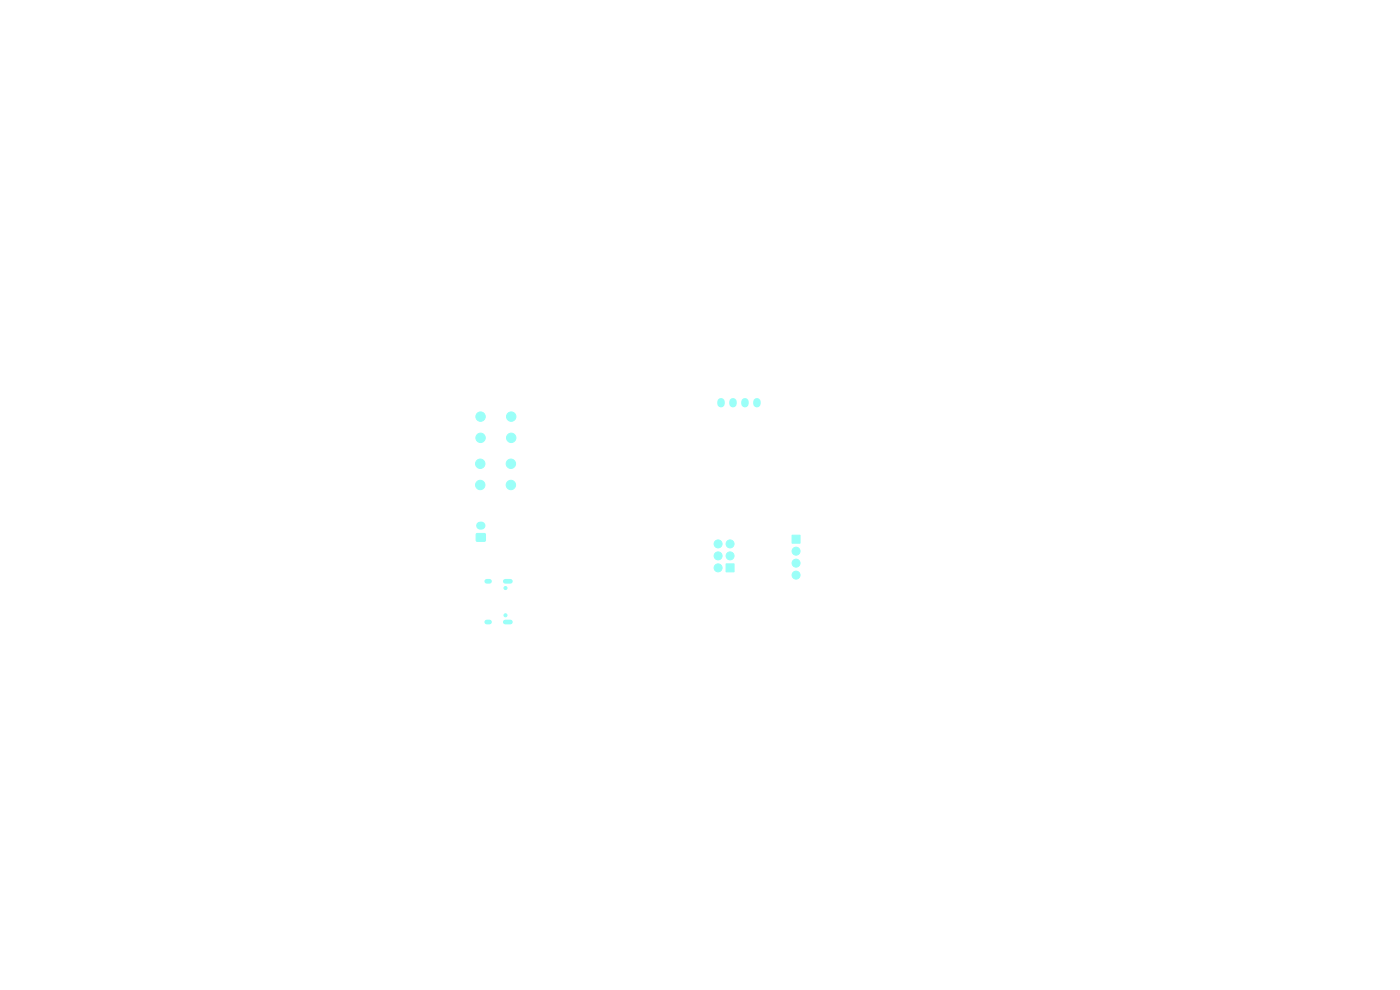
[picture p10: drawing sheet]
<svg xmlns="http://www.w3.org/2000/svg" width="297mm" height="210mm" viewBox="0 0 297 210" stroke-linecap="round" stroke-linejoin="round" font-family="sans-serif">
<g fill="#9afff8" stroke="#9afff8" stroke-width=".21">
<path d="M101.1 113.2h1.8v1.6h-1.8z"/>
<path d="M154 119.6h1.7v1.7h-1.7z"/>
<path d="M168 113.5h1.7v1.7h-1.7z"/>
<circle cx="107.2" cy="124.7" r=".32"/>
<circle cx="107.2" cy="130.5" r=".32"/>
<circle cx="152.3" cy="120.5" r=".85"/>
<circle cx="154.9" cy="117.9" r=".85"/>
<circle cx="152.3" cy="117.9" r=".85"/>
<circle cx="154.9" cy="115.4" r=".85"/>
<circle cx="152.3" cy="115.4" r=".85"/>
<circle cx="168.9" cy="116.9" r=".85"/>
<circle cx="168.9" cy="119.5" r=".85"/>
<circle cx="168.9" cy="122" r=".85"/>
<circle cx="101.9" cy="98.4" r="1"/>
<circle cx="108.4" cy="98.4" r="1"/>
<circle cx="101.9" cy="102.9" r="1"/>
<circle cx="108.4" cy="102.9" r="1"/>
<circle cx="101.9" cy="88.4" r="1"/>
<circle cx="108.4" cy="88.4" r="1"/>
<circle cx="101.9" cy="92.9" r="1"/>
<circle cx="108.4" cy="92.9" r="1"/>
</g>
<path d="M103.3 123.3h.6M103.3 132h.6M107.2 123.3h1.1M107.2 132h1.1" fill="none" stroke="#9afff8" stroke-width="1"/>
<path d="M101.8 111.5h.3" fill="none" stroke="#9afff8" stroke-width="1.7"/>
<path d="M153 85.2v.4M155.5 85.2v.4M158 85.2v.4M160.6 85.2v.4" fill="none" stroke="#9afff8" stroke-width="1.6"/>
</svg>
